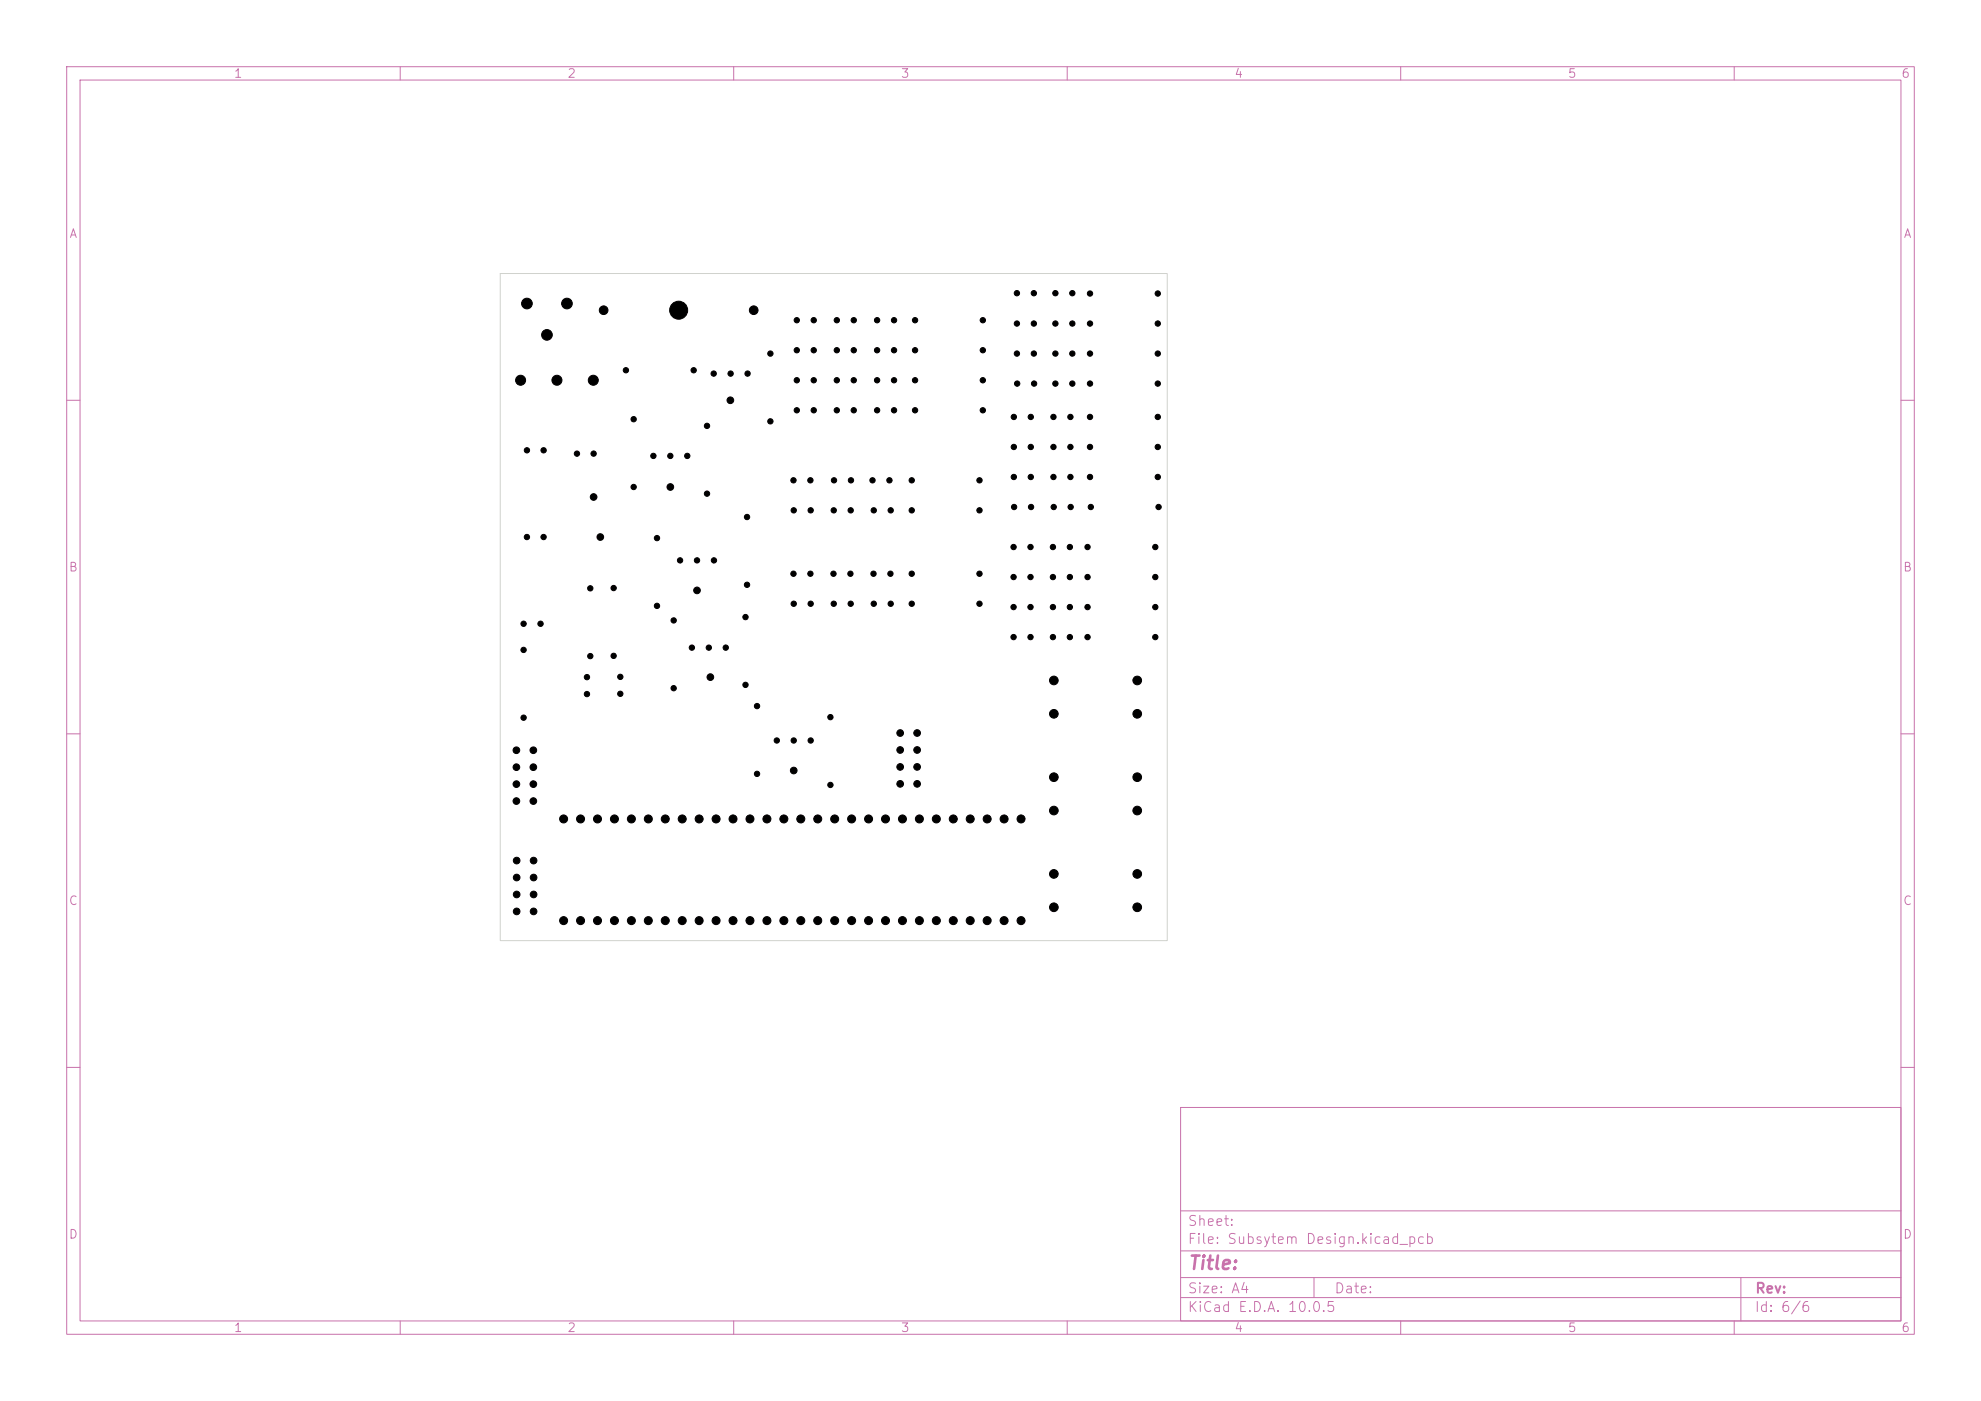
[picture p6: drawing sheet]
<svg xmlns="http://www.w3.org/2000/svg" width="297mm" height="210mm" viewBox="0 0 297 210" stroke-linecap="round" stroke-linejoin="round" font-family="sans-serif">
<defs><g id="words">
<text font-size="2" fill="#c872ab" x="178" y="190.8">Title:</text>
<g font-size="1.5" fill="#c872ab">
<text x="178" y="184.1">Sheet:</text>
<text x="178" y="186.8">File: Subsytem Design.kicad_pcb</text>
<text x="178" y="197">KiCad E.D.A. 10.0.5</text>
<text x="178" y="194.2">Size: A4</text>
<text x="200" y="194.2">Date:</text>
<text x="263" y="197">Id: 6/6</text>
<text x="263" y="194.2">Rev:</text>
</g>
<g font-size="1.3" fill="#c872ab">
<text x="35" y="12">1</text>
<text x="85" y="12">2</text>
<text x="135" y="12">3</text>
<text x="185" y="12">4</text>
<text x="235" y="12">5</text>
<text x="285" y="12">6</text>
<text x="10.3" y="36">A</text>
<text x="285.3" y="36">A</text>
<text x="10.2" y="86">B</text>
<text x="285.2" y="86">B</text>
<text x="10.2" y="136">C</text>
<text x="285.2" y="136">C</text>
<text x="10.2" y="186">D</text>
<text x="285.2" y="186">D</text>
<text x="35" y="200">1</text>
<text x="85" y="200">2</text>
<text x="135" y="200">3</text>
<text x="185" y="200">4</text>
<text x="235" y="200">5</text>
<text x="285" y="200">6</text>
</g>
</g></defs>
<g fill="none" stroke="#c872ab" stroke-width=".15">
<path d="M10 10h277v190h-277zM12 12h273v186h-273zM60 10v2M110 10v2M160 10v2M210 10v2M260 10v2M10 60h2M285 60h2M10 110h2M285 110h2M10 160h2"/>
<path d="M177 166h108v32h-108zM285 160h2M60 198v2M110 198v2M160 198v2M177 194.5h108M177 191.5h108M177 187.5h108M177 181.5h108M197 191.5v3M210 198v2M260 198v2"/>
<path d="M261 191.5v6.5"/>
</g>
<path d="M75 41h100v100h-100z" fill="none" stroke="#d0d2cd" stroke-width=".15"/>
<g fill="#000" stroke="#000" stroke-width=".15">
<circle cx="78" cy="57" r=".75"/>
<circle cx="79" cy="45.5" r=".8"/>
<circle cx="82" cy="50.2" r=".8"/>
<circle cx="83.5" cy="57" r=".75"/>
<circle cx="85" cy="45.5" r=".8"/>
<circle cx="88.9" cy="57" r=".75"/>
<circle cx="90.5" cy="46.5" r=".65"/>
<circle cx="93.8" cy="55.5" r=".4"/>
<circle cx="101.8" cy="46.5" r="1.35"/>
<circle cx="104" cy="55.5" r=".4"/>
<circle cx="107" cy="56" r=".4"/>
<circle cx="109.5" cy="56" r=".4"/>
<circle cx="112.1" cy="56" r=".4"/>
<circle cx="113" cy="46.5" r=".65"/>
<circle cx="115.5" cy="53" r=".4"/>
<circle cx="119.5" cy="57" r=".4"/>
<circle cx="119.5" cy="48" r=".4"/>
<circle cx="119.5" cy="52.5" r=".4"/>
<circle cx="122" cy="57" r=".4"/>
<circle cx="122" cy="48" r=".4"/>
<circle cx="122" cy="52.5" r=".4"/>
<circle cx="125.5" cy="57" r=".4"/>
<circle cx="125.5" cy="48" r=".4"/>
<circle cx="125.5" cy="52.5" r=".4"/>
<circle cx="128" cy="57" r=".4"/>
<circle cx="128" cy="48" r=".4"/>
<circle cx="128" cy="52.5" r=".4"/>
<circle cx="131.5" cy="57" r=".4"/>
<circle cx="131.5" cy="48" r=".4"/>
<circle cx="131.5" cy="52.5" r=".4"/>
<circle cx="134" cy="57" r=".4"/>
<circle cx="134" cy="48" r=".4"/>
<circle cx="134" cy="52.5" r=".4"/>
<circle cx="137.2" cy="57" r=".4"/>
<circle cx="137.2" cy="48" r=".4"/>
<circle cx="137.2" cy="52.5" r=".4"/>
<circle cx="147.3" cy="57" r=".4"/>
<circle cx="147.3" cy="48" r=".4"/>
<circle cx="147.3" cy="52.5" r=".4"/>
<circle cx="152.5" cy="44" r=".4"/>
<circle cx="152.5" cy="53" r=".4"/>
<circle cx="152.5" cy="48.5" r=".4"/>
<circle cx="152.5" cy="57.5" r=".4"/>
<circle cx="155" cy="44" r=".4"/>
<circle cx="155" cy="53" r=".4"/>
<circle cx="155" cy="48.5" r=".4"/>
<circle cx="155" cy="57.5" r=".4"/>
<circle cx="158.2" cy="44" r=".4"/>
<circle cx="158.2" cy="53" r=".4"/>
<circle cx="158.2" cy="48.5" r=".4"/>
<circle cx="158.2" cy="57.5" r=".4"/>
<circle cx="160.8" cy="44" r=".4"/>
<circle cx="160.8" cy="53" r=".4"/>
<circle cx="160.8" cy="48.5" r=".4"/>
<circle cx="160.8" cy="57.5" r=".4"/>
<circle cx="163.4" cy="44" r=".4"/>
<circle cx="163.4" cy="53" r=".4"/>
<circle cx="163.4" cy="48.5" r=".4"/>
<circle cx="163.4" cy="57.5" r=".4"/>
<circle cx="173.6" cy="44" r=".4"/>
<circle cx="173.6" cy="53" r=".4"/>
<circle cx="173.6" cy="48.5" r=".4"/>
<circle cx="173.6" cy="57.5" r=".4"/>
<circle cx="79" cy="67.5" r=".4"/>
<circle cx="81.5" cy="67.5" r=".4"/>
<circle cx="86.5" cy="68" r=".4"/>
<circle cx="89" cy="74.5" r=".5"/>
<circle cx="89" cy="68" r=".4"/>
<circle cx="95" cy="62.8" r=".4"/>
<circle cx="95" cy="73" r=".4"/>
<circle cx="98" cy="68.3" r=".4"/>
<circle cx="100.5" cy="68.3" r=".4"/>
<circle cx="100.5" cy="73" r=".5"/>
<circle cx="103" cy="68.3" r=".4"/>
<circle cx="106" cy="63.8" r=".4"/>
<circle cx="106" cy="74" r=".4"/>
<circle cx="109.5" cy="60" r=".5"/>
<circle cx="112" cy="77.5" r=".4"/>
<circle cx="115.5" cy="63.2" r=".4"/>
<circle cx="119" cy="72" r=".4"/>
<circle cx="119" cy="76.5" r=".4"/>
<circle cx="119.5" cy="61.5" r=".4"/>
<circle cx="121.5" cy="72" r=".4"/>
<circle cx="121.5" cy="76.5" r=".4"/>
<circle cx="122" cy="61.5" r=".4"/>
<circle cx="125" cy="76.5" r=".4"/>
<circle cx="125" cy="72" r=".4"/>
<circle cx="125.5" cy="61.5" r=".4"/>
<circle cx="127.5" cy="76.5" r=".4"/>
<circle cx="127.6" cy="72" r=".4"/>
<circle cx="128" cy="61.5" r=".4"/>
<circle cx="130.8" cy="72" r=".4"/>
<circle cx="131" cy="76.5" r=".4"/>
<circle cx="131.5" cy="61.5" r=".4"/>
<circle cx="133.3" cy="72" r=".4"/>
<circle cx="133.5" cy="76.5" r=".4"/>
<circle cx="134" cy="61.5" r=".4"/>
<circle cx="136.7" cy="72" r=".4"/>
<circle cx="136.7" cy="76.5" r=".4"/>
<circle cx="137.2" cy="61.5" r=".4"/>
<circle cx="146.9" cy="72" r=".4"/>
<circle cx="146.9" cy="76.5" r=".4"/>
<circle cx="147.3" cy="61.5" r=".4"/>
<circle cx="152" cy="67" r=".4"/>
<circle cx="152" cy="71.5" r=".4"/>
<circle cx="152" cy="62.5" r=".4"/>
<circle cx="152" cy="76" r=".4"/>
<circle cx="154.5" cy="67" r=".4"/>
<circle cx="154.5" cy="71.5" r=".4"/>
<circle cx="154.5" cy="62.5" r=".4"/>
<circle cx="154.6" cy="76" r=".4"/>
<circle cx="157.9" cy="67" r=".4"/>
<circle cx="157.9" cy="71.5" r=".4"/>
<circle cx="157.9" cy="62.5" r=".4"/>
<circle cx="158" cy="76" r=".4"/>
<circle cx="160.5" cy="67" r=".4"/>
<circle cx="160.5" cy="71.5" r=".4"/>
<circle cx="160.5" cy="62.5" r=".4"/>
<circle cx="160.5" cy="76" r=".4"/>
<circle cx="163.4" cy="67" r=".4"/>
<circle cx="163.4" cy="62.5" r=".4"/>
<circle cx="163.4" cy="71.5" r=".4"/>
<circle cx="163.5" cy="76" r=".4"/>
<circle cx="173.6" cy="67" r=".4"/>
<circle cx="173.6" cy="71.5" r=".4"/>
<circle cx="173.6" cy="62.5" r=".4"/>
<circle cx="173.7" cy="76" r=".4"/>
<circle cx="78.5" cy="97.4" r=".4"/>
<circle cx="78.5" cy="93.5" r=".4"/>
<circle cx="79" cy="80.5" r=".4"/>
<circle cx="81" cy="93.5" r=".4"/>
<circle cx="81.5" cy="80.5" r=".4"/>
<circle cx="88.5" cy="98.4" r=".4"/>
<circle cx="88.5" cy="88.2" r=".4"/>
<circle cx="90" cy="80.5" r=".5"/>
<circle cx="92" cy="88.1" r=".4"/>
<circle cx="92" cy="98.3" r=".4"/>
<circle cx="98.5" cy="80.7" r=".4"/>
<circle cx="98.5" cy="90.8" r=".4"/>
<circle cx="101" cy="93" r=".4"/>
<circle cx="102" cy="84" r=".4"/>
<circle cx="103.7" cy="97.1" r=".4"/>
<circle cx="104.5" cy="84" r=".4"/>
<circle cx="104.5" cy="88.5" r=".5"/>
<circle cx="106.3" cy="97.1" r=".4"/>
<circle cx="107" cy="84" r=".4"/>
<circle cx="108.8" cy="97.1" r=".4"/>
<circle cx="111.8" cy="92.5" r=".4"/>
<circle cx="112" cy="87.7" r=".4"/>
<circle cx="119" cy="86" r=".4"/>
<circle cx="119" cy="90.5" r=".4"/>
<circle cx="121.5" cy="86" r=".4"/>
<circle cx="121.5" cy="90.5" r=".4"/>
<circle cx="125" cy="86" r=".4"/>
<circle cx="125" cy="90.5" r=".4"/>
<circle cx="127.5" cy="86" r=".4"/>
<circle cx="127.5" cy="90.5" r=".4"/>
<circle cx="131" cy="86" r=".4"/>
<circle cx="131" cy="90.5" r=".4"/>
<circle cx="133.5" cy="86" r=".4"/>
<circle cx="133.5" cy="90.5" r=".4"/>
<circle cx="136.7" cy="86" r=".4"/>
<circle cx="136.7" cy="90.5" r=".4"/>
<circle cx="146.9" cy="86" r=".4"/>
<circle cx="146.9" cy="90.5" r=".4"/>
<circle cx="152" cy="82" r=".4"/>
<circle cx="152" cy="86.5" r=".4"/>
<circle cx="152" cy="91" r=".4"/>
<circle cx="152" cy="95.5" r=".4"/>
<circle cx="154.5" cy="82" r=".4"/>
<circle cx="154.5" cy="95.5" r=".4"/>
<circle cx="154.5" cy="91" r=".4"/>
<circle cx="154.5" cy="86.5" r=".4"/>
<circle cx="157.9" cy="82" r=".4"/>
<circle cx="157.9" cy="86.5" r=".4"/>
<circle cx="157.9" cy="95.5" r=".4"/>
<circle cx="157.9" cy="91" r=".4"/>
<circle cx="160.4" cy="82" r=".4"/>
<circle cx="160.4" cy="95.5" r=".4"/>
<circle cx="160.4" cy="86.5" r=".4"/>
<circle cx="160.4" cy="91" r=".4"/>
<circle cx="163" cy="82" r=".4"/>
<circle cx="163" cy="95.5" r=".4"/>
<circle cx="163" cy="86.5" r=".4"/>
<circle cx="163" cy="91" r=".4"/>
<circle cx="173.2" cy="82" r=".4"/>
<circle cx="173.2" cy="86.5" r=".4"/>
<circle cx="173.2" cy="91" r=".4"/>
<circle cx="173.2" cy="95.5" r=".4"/>
<circle cx="77.4" cy="112.5" r=".5"/>
<circle cx="77.4" cy="115" r=".5"/>
<circle cx="77.4" cy="117.5" r=".5"/>
<circle cx="78.5" cy="107.6" r=".4"/>
<circle cx="80" cy="117.5" r=".5"/>
<circle cx="80" cy="112.5" r=".5"/>
<circle cx="80" cy="115" r=".5"/>
<circle cx="88" cy="101.5" r=".4"/>
<circle cx="88" cy="104" r=".4"/>
<circle cx="93" cy="101.5" r=".4"/>
<circle cx="93" cy="104" r=".4"/>
<circle cx="101" cy="103.2" r=".4"/>
<circle cx="106.5" cy="101.5" r=".5"/>
<circle cx="111.8" cy="102.7" r=".4"/>
<circle cx="113.5" cy="105.8" r=".4"/>
<circle cx="113.5" cy="116" r=".4"/>
<circle cx="116.5" cy="111" r=".4"/>
<circle cx="119" cy="115.5" r=".5"/>
<circle cx="119" cy="111" r=".4"/>
<circle cx="121.5" cy="111" r=".4"/>
<circle cx="124.5" cy="117.7" r=".4"/>
<circle cx="124.5" cy="107.5" r=".4"/>
<circle cx="135" cy="117.5" r=".5"/>
<circle cx="135" cy="112.4" r=".5"/>
<circle cx="135" cy="115" r=".5"/>
<circle cx="135" cy="109.9" r=".5"/>
<circle cx="137.5" cy="112.4" r=".5"/>
<circle cx="137.5" cy="109.9" r=".5"/>
<circle cx="137.5" cy="117.5" r=".5"/>
<circle cx="137.5" cy="115" r=".5"/>
<circle cx="158" cy="102" r=".65"/>
<circle cx="158" cy="107" r=".65"/>
<circle cx="158" cy="116.5" r=".65"/>
<circle cx="170.5" cy="102" r=".65"/>
<circle cx="170.5" cy="107" r=".65"/>
<circle cx="170.5" cy="116.5" r=".65"/>
<circle cx="77.4" cy="120.1" r=".5"/>
<circle cx="77.5" cy="129" r=".5"/>
<circle cx="77.5" cy="136.6" r=".5"/>
<circle cx="77.5" cy="131.5" r=".5"/>
<circle cx="77.5" cy="134.1" r=".5"/>
<circle cx="80" cy="120.1" r=".5"/>
<circle cx="80" cy="129" r=".5"/>
<circle cx="80" cy="134.1" r=".5"/>
<circle cx="80" cy="136.6" r=".5"/>
<circle cx="80" cy="131.5" r=".5"/>
<circle cx="84.5" cy="138" r=".6"/>
<circle cx="84.5" cy="122.8" r=".6"/>
<circle cx="87" cy="138" r=".6"/>
<circle cx="87" cy="122.8" r=".6"/>
<circle cx="89.6" cy="138" r=".6"/>
<circle cx="89.6" cy="122.8" r=".6"/>
<circle cx="92.1" cy="138" r=".6"/>
<circle cx="92.1" cy="122.8" r=".6"/>
<circle cx="94.7" cy="138" r=".6"/>
<circle cx="94.7" cy="122.8" r=".6"/>
<circle cx="97.2" cy="138" r=".6"/>
<circle cx="97.2" cy="122.8" r=".6"/>
<circle cx="99.7" cy="138" r=".6"/>
<circle cx="99.7" cy="122.8" r=".6"/>
<circle cx="102.3" cy="138" r=".6"/>
<circle cx="102.3" cy="122.8" r=".6"/>
<circle cx="104.8" cy="138" r=".6"/>
<circle cx="104.8" cy="122.8" r=".6"/>
<circle cx="107.4" cy="138" r=".6"/>
<circle cx="107.4" cy="122.8" r=".6"/>
<circle cx="109.9" cy="138" r=".6"/>
<circle cx="109.9" cy="122.8" r=".6"/>
<circle cx="112.4" cy="138" r=".6"/>
<circle cx="112.4" cy="122.8" r=".6"/>
<circle cx="115" cy="138" r=".6"/>
<circle cx="115" cy="122.8" r=".6"/>
<circle cx="117.5" cy="138" r=".6"/>
<circle cx="117.5" cy="122.8" r=".6"/>
<circle cx="120.1" cy="138" r=".6"/>
<circle cx="120.1" cy="122.8" r=".6"/>
<circle cx="122.6" cy="138" r=".6"/>
<circle cx="122.6" cy="122.8" r=".6"/>
<circle cx="125.1" cy="138" r=".6"/>
<circle cx="125.1" cy="122.8" r=".6"/>
<circle cx="127.7" cy="138" r=".6"/>
<circle cx="127.7" cy="122.8" r=".6"/>
<circle cx="130.2" cy="138" r=".6"/>
<circle cx="130.2" cy="122.8" r=".6"/>
<circle cx="132.8" cy="138" r=".6"/>
<circle cx="132.8" cy="122.8" r=".6"/>
<circle cx="135.3" cy="138" r=".6"/>
<circle cx="135.3" cy="122.8" r=".6"/>
<circle cx="137.8" cy="138" r=".6"/>
<circle cx="137.8" cy="122.8" r=".6"/>
<circle cx="140.4" cy="138" r=".6"/>
<circle cx="140.4" cy="122.8" r=".6"/>
<circle cx="142.9" cy="138" r=".6"/>
<circle cx="142.9" cy="122.8" r=".6"/>
<circle cx="145.5" cy="138" r=".6"/>
<circle cx="145.5" cy="122.8" r=".6"/>
<circle cx="148" cy="138" r=".6"/>
<circle cx="148" cy="122.8" r=".6"/>
<circle cx="150.5" cy="138" r=".6"/>
<circle cx="150.5" cy="122.8" r=".6"/>
<circle cx="153.1" cy="138" r=".6"/>
<circle cx="153.1" cy="122.8" r=".6"/>
<circle cx="158" cy="131" r=".65"/>
<circle cx="158" cy="136" r=".65"/>
<circle cx="158" cy="121.5" r=".65"/>
<circle cx="170.5" cy="136" r=".65"/>
<circle cx="170.5" cy="131" r=".65"/>
<circle cx="170.5" cy="121.5" r=".65"/>
</g>
<use href="#words"/>
</svg>
